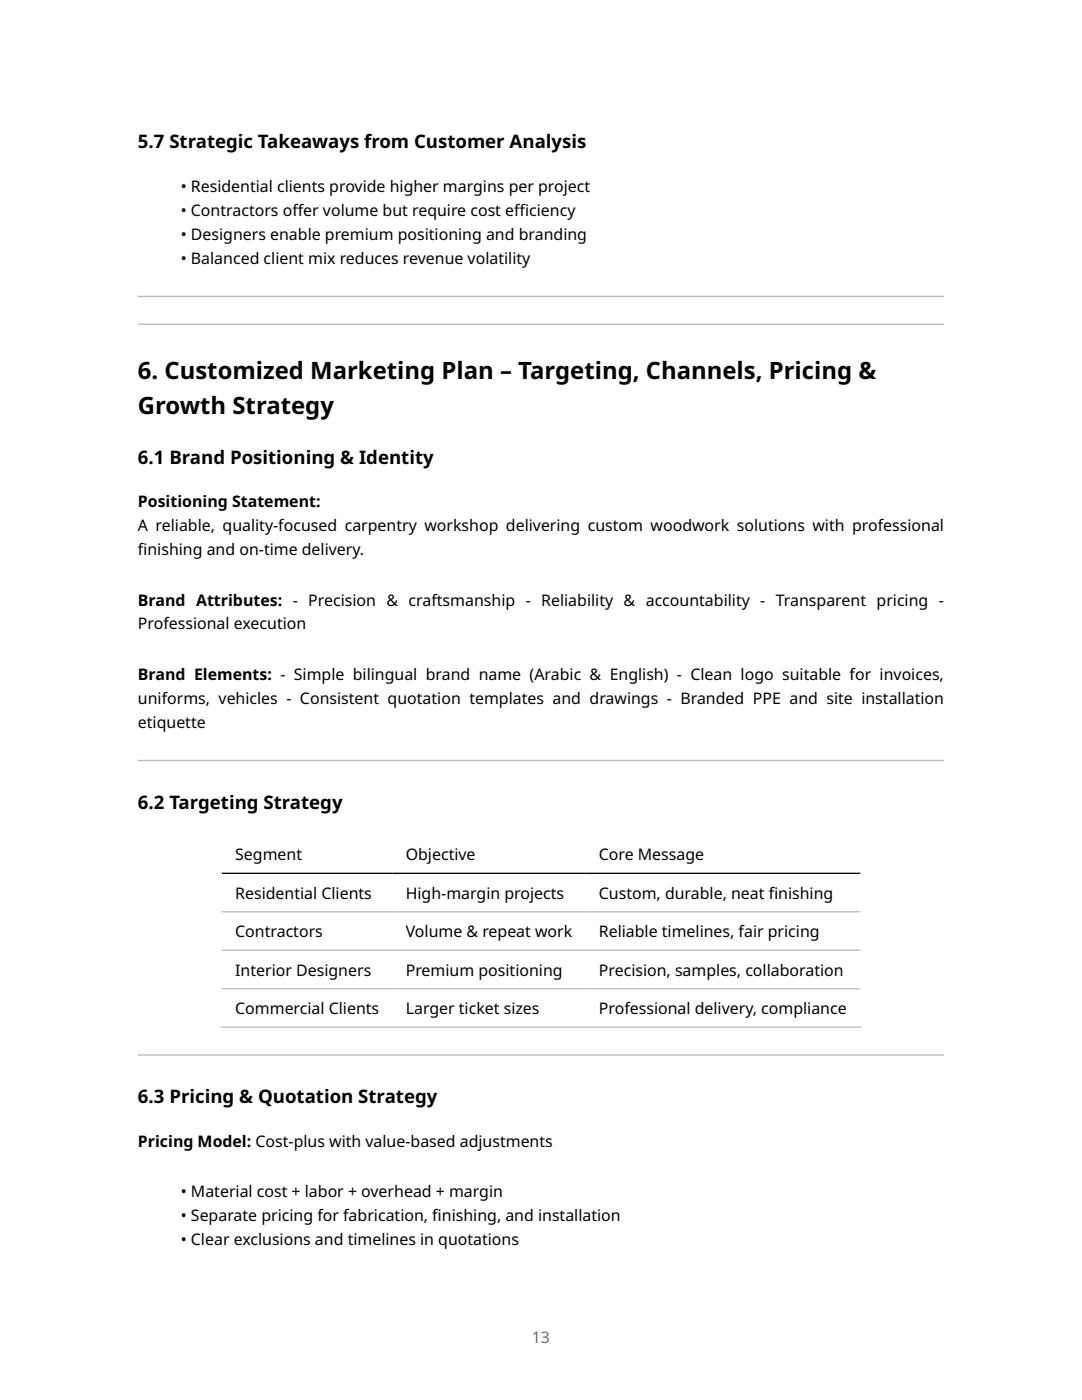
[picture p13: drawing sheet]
<svg xmlns="http://www.w3.org/2000/svg" width="216mm" height="279mm" viewBox="0 0 216 279" stroke-linecap="round" stroke-linejoin="round" font-family="sans-serif">
<defs><g id="words">
<g font-size="4.8">
<text x="27.5" y="75.6">6. Customized Marketing Plan – Targeting, Channels, Pricing &amp;</text>
<text x="27.5" y="82.7">Growth Strategy</text>
</g>
<g font-size="3.7">
<text x="27.5" y="29.6">5.7 Strategic Takeaways from Customer Analysis</text>
<text x="27.5" y="92.6">6.1 Brand Positioning &amp; Identity</text>
<text x="27.5" y="161.4">6.2 Targeting Strategy</text>
<text x="27.5" y="220.2">6.3 Pricing &amp; Quotation Strategy</text>
</g>
<g font-size="3.2">
<text x="36.1" y="38.3">• Residential clients provide higher margins per project</text>
<text x="36.1" y="43.1">• Contractors of</text>
<text x="36.1" y="47.8">• Designers enable premium positioning and branding</text>
<text x="58.3" y="43.1">fer volume but require cost ef</text>
<text x="102.6" y="43.1">f</text>
<text x="102.6" y="43.1">iciency</text>
<text x="36.1" y="52.6">• Balanced client mix reduces revenue volatility</text>
<text x="27.5" y="101.3">Positioning Statement:</text>
<text x="27.5" y="106">A reliable, quality-focused carpentry workshop delivering custom woodwork solutions with professional</text>
<text x="27.5" y="110.8">f</text>
<text x="27.5" y="110.8">inishing and on-time delivery.</text>
<text x="27.5" y="120.9">Brand Attributes: - Precision &amp; craftsmanship - Reliability &amp; accountability - Transparent pricing -</text>
<text x="27.5" y="125.6">Professional execution</text>
<text x="27.5" y="135.7">Brand Elements: - Simple bilingual brand name (Arabic &amp; English) - Clean logo suitable for invoices,</text>
<text x="27.5" y="140.4">uniforms, vehicles - Consistent quotation templates and drawings - Branded PPE and site installation</text>
<text x="27.5" y="145.2">etiquette</text>
<text x="46.9" y="171.7">Segment</text>
<text x="81" y="171.7">Objective</text>
<text x="119.5" y="171.7">Core Message</text>
<text x="46.9" y="179.4">Residential Clients</text>
<text x="81" y="179.4">High-margin projects</text>
<text x="119.5" y="179.4">Custom, durable, neat f</text>
<text x="153.4" y="179.4">inishing</text>
<text x="46.9" y="187">Contractors</text>
<text x="81" y="187">Volume &amp; repeat work</text>
<text x="119.5" y="187">Reliable timelines, fair pricing</text>
<text x="46.9" y="194.7">Interior Designers</text>
<text x="81" y="194.7">Premium positioning</text>
<text x="119.5" y="194.7">Precision, samples, collaboration</text>
<text x="46.9" y="202.4">Commercial Clients</text>
<text x="81" y="202.4">Larger ticket sizes</text>
<text x="119.5" y="202.4">Professional delivery, compliance</text>
<text x="27.5" y="228.9">Pricing Model: Cost-plus with value-based adjustments</text>
<text x="36.1" y="238.9">• Material cost + labor + overhead + margin</text>
<text x="36.1" y="243.7">• Separate pricing for fabrication, f</text>
<text x="86.3" y="243.7">inishing, and installation</text>
<text x="36.1" y="248.4">• Clear exclusions and timelines in quotations</text>
</g>
<text font-size="3.2" fill="#6e6e6e" x="106.1" y="267.9">13</text>
</g></defs>
<g fill="#bbb">
<path d="M27.5 59.3h160.9zM27.5 59h160.9v.3h-160.9z" fill-rule="evenodd"/>
<path d="M27.5 64.8h160.9zM27.5 64.6h160.9v.2h-160.9z" fill-rule="evenodd"/>
<path d="M27.5 151.9h160.9zM27.5 151.6h160.9v.3h-160.9z" fill-rule="evenodd"/>
</g>
<path d="M44 166.6h127.9M44.2 166.5v38.6M171.7 166.5v38.6" fill="none" stroke="#fff" stroke-width=".26"/>
<path d="M44 174.3h127.9" fill="none" stroke="#000" stroke-width=".26"/>
<path d="M44 182h127.9M44 189.6h127.9M44 197.3h127.9M44 205h127.9" fill="none" stroke="#bbb" stroke-width=".26"/>
<path d="M27.5 210.7h160.9zM27.5 210.4h160.9v.3h-160.9z" fill-rule="evenodd" fill="#bbb"/>
<use href="#words"/>
</svg>
